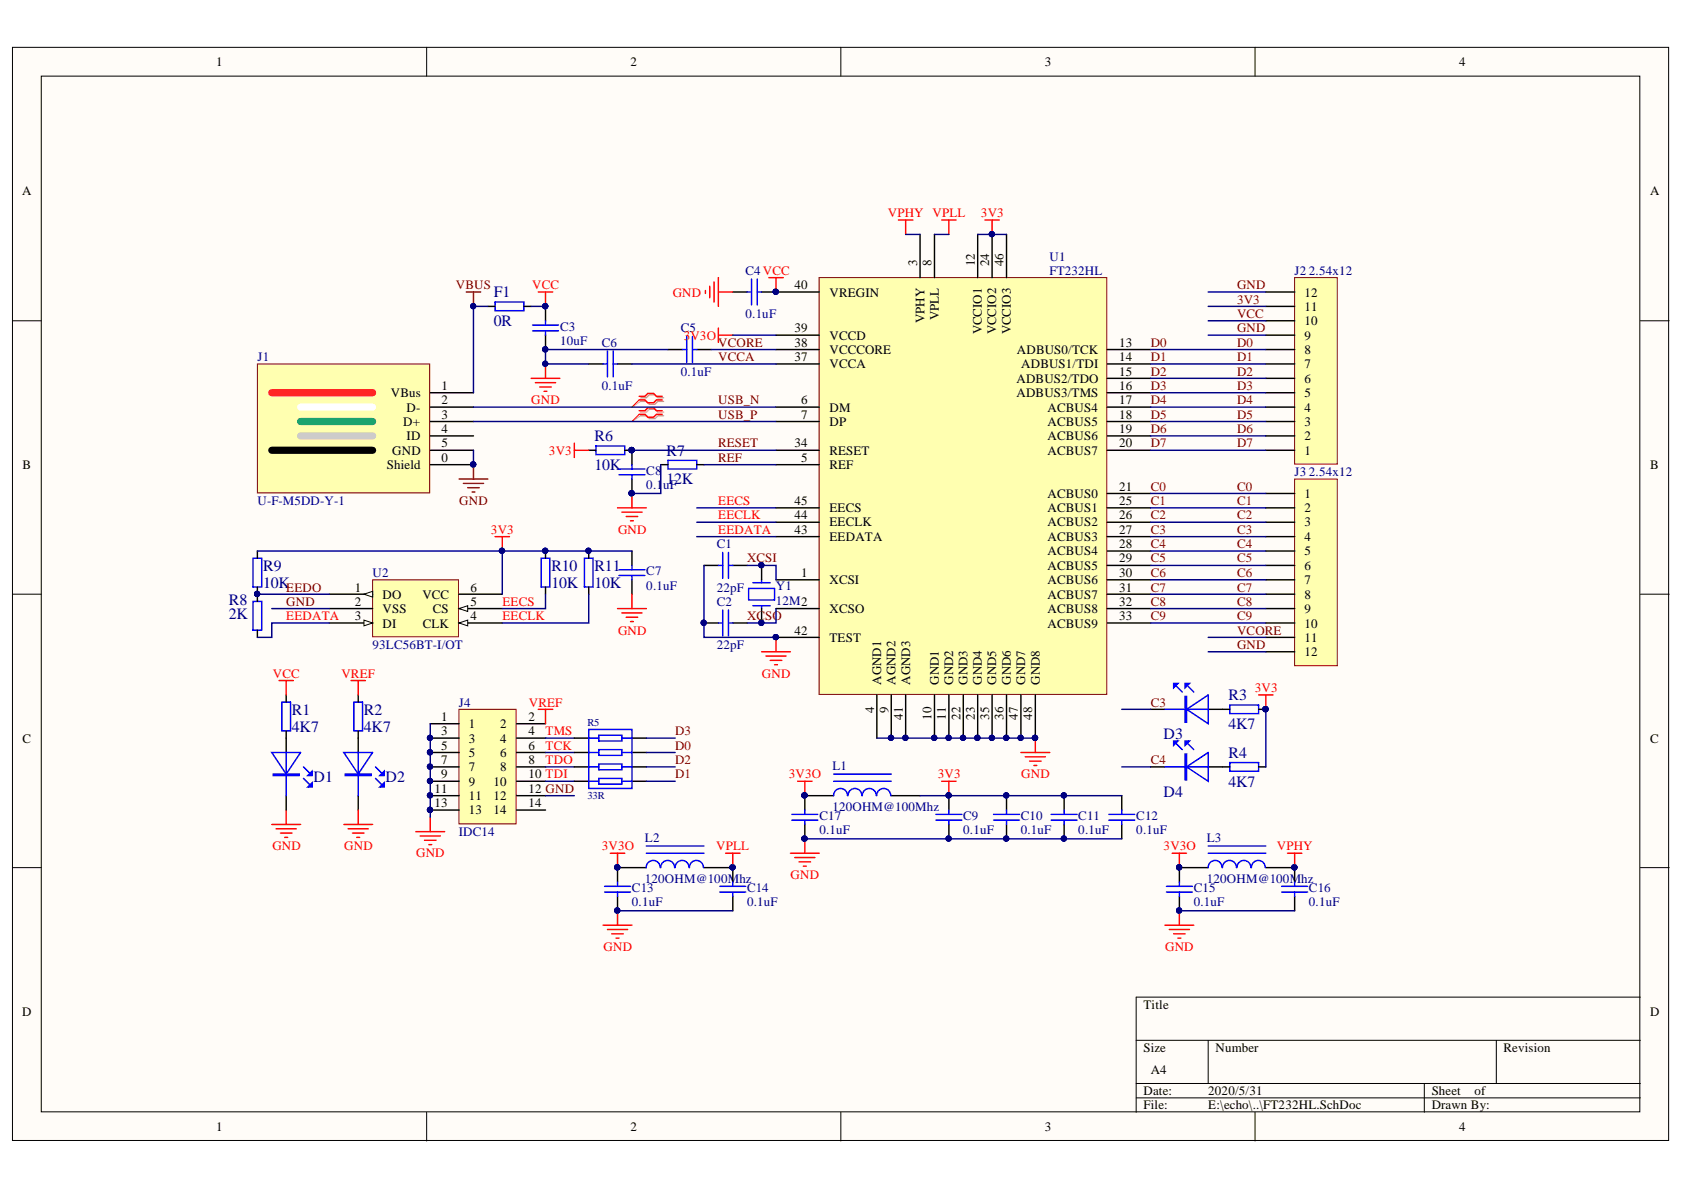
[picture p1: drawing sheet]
<svg xmlns="http://www.w3.org/2000/svg" width="297mm" height="210mm" viewBox="0 0 297 210" stroke-linecap="round" stroke-linejoin="round" font-family="sans-serif">
<defs><g id="words">
<g font-size="2.8" fill="#000080">
<text x="87.1" y="52.4">F1</text>
<text x="87.1" y="57.5">0R</text>
<text x="104.9" y="77.8">R6</text>
<text x="104.9" y="82.9">10K</text>
<text x="117.6" y="80.4">R7</text>
<text x="117.6" y="85.4">12K</text>
<text x="46.4" y="100.6">R9</text>
<text x="97.3" y="100.6">R10</text>
<text x="104.9" y="100.6">R11</text>
<text x="40.3" y="106.7">R8</text>
<text x="46.4" y="103.7">10K</text>
<text x="97.3" y="103.7">10K</text>
<text x="104.9" y="103.7">10K</text>
<text x="40.3" y="109.3">2K</text>
<text x="216.7" y="123.5">R3</text>
<text x="51.5" y="126.1">R1</text>
<text x="51.5" y="129.1">4K7</text>
<text x="64.2" y="126.1">R2</text>
<text x="64.2" y="129.1">4K7</text>
<text x="205.3" y="130.4">D3</text>
<text x="216.7" y="128.6">4K7</text>
<text x="55.3" y="138">D1</text>
<text x="68" y="138">D2</text>
<text x="216.7" y="133.7">R4</text>
<text x="205.3" y="140.5">D4</text>
<text x="216.7" y="138.7">4K7</text>
</g>
<g font-size="2.3">
<text x="38.1" y="11.7">1</text>
<text x="111.2" y="11.7">2</text>
<text x="184.3" y="11.7">3</text>
<text x="257.4" y="11.7">4</text>
<text x="3.9" y="34.5">A</text>
<text x="291.1" y="34.5">A</text>
<text x="161.8" y="46.9" transform="rotate(-90 161.8 46.9)">3</text>
<text x="164.3" y="46.9" transform="rotate(-90 164.3 46.9)">8</text>
<text x="171.9" y="46.9" transform="rotate(-90 171.9 46.9)">12</text>
<text x="174.5" y="46.9" transform="rotate(-90 174.5 46.9)">24</text>
<text x="177" y="46.9" transform="rotate(-90 177 46.9)">46</text>
<text x="140.1" y="51">40</text>
<text x="146.3" y="52.3">VREGIN</text>
<text x="230.1" y="52.3">12</text>
<text x="140.1" y="58.6">39</text>
<text x="146.3" y="59.9">VCCD</text>
<text x="163.1" y="57" transform="rotate(-90 163.1 57)">VPHY</text>
<text x="165.6" y="56.4" transform="rotate(-90 165.6 56.4)">VPLL</text>
<text x="173.2" y="59" transform="rotate(-90 173.2 59)">VCCIO1</text>
<text x="175.7" y="59" transform="rotate(-90 175.7 59)">VCCIO2</text>
<text x="178.3" y="59" transform="rotate(-90 178.3 59)">VCCIO3</text>
<text x="230.1" y="59.9">9</text>
<text x="230.1" y="57.4">10</text>
<text x="230.1" y="54.8">11</text>
<text x="140.1" y="61.2">38</text>
<text x="140.1" y="63.7">37</text>
<text x="146.3" y="62.4">VCCCORE</text>
<text x="146.3" y="65">VCCA</text>
<text x="179.4" y="62.4">ADBUS0/TCK</text>
<text x="180.1" y="65">ADBUS1/TDI</text>
<text x="197.4" y="63.7">14</text>
<text x="197.4" y="61.2">13</text>
<text x="230.1" y="65">7</text>
<text x="230.1" y="62.4">8</text>
<text x="68.9" y="70.1">VBus</text>
<text x="77.9" y="68.8">1</text>
<text x="77.9" y="71.3">2</text>
<text x="141.3" y="71.3">6</text>
<text x="179.3" y="70.1">ADBUS3/TMS</text>
<text x="179.3" y="67.5">ADBUS2/TDO</text>
<text x="197.4" y="71.3">17</text>
<text x="197.4" y="68.8">16</text>
<text x="197.4" y="66.2">15</text>
<text x="230.1" y="70.1">5</text>
<text x="230.1" y="67.5">6</text>
<text x="71.1" y="75.1">D+</text>
<text x="71.7" y="72.6">D-</text>
<text x="71.7" y="77.7">ID</text>
<text x="77.9" y="73.9">3</text>
<text x="77.9" y="76.4">4</text>
<text x="141.3" y="73.9">7</text>
<text x="146.3" y="72.6">DM</text>
<text x="146.3" y="75.1">DP</text>
<text x="184.8" y="72.6">ACBUS4</text>
<text x="184.8" y="75.1">ACBUS5</text>
<text x="184.8" y="77.7">ACBUS6</text>
<text x="197.4" y="73.9">18</text>
<text x="197.4" y="76.4">19</text>
<text x="230.1" y="77.7">2</text>
<text x="230.1" y="75.1">3</text>
<text x="230.1" y="72.6">4</text>
<text x="4" y="82.7">B</text>
<text x="68.2" y="82.7">Shield</text>
<text x="69.2" y="80.2">GND</text>
<text x="77.9" y="78.9">5</text>
<text x="77.9" y="81.5">0</text>
<text x="140.1" y="78.9">34</text>
<text x="141.3" y="81.5">5</text>
<text x="146.3" y="80.2">RESET</text>
<text x="146.3" y="82.7">REF</text>
<text x="184.8" y="80.2">ACBUS7</text>
<text x="197.4" y="78.9">20</text>
<text x="230.1" y="80.2">1</text>
<text x="291.1" y="82.7">B</text>
<text x="140.1" y="89.1">45</text>
<text x="184.8" y="87.8">ACBUS0</text>
<text x="197.4" y="89.1">25</text>
<text x="197.4" y="86.5">21</text>
<text x="230.1" y="87.8">1</text>
<text x="140.1" y="91.6">44</text>
<text x="140.1" y="94.1">43</text>
<text x="146.3" y="90.3">EECS</text>
<text x="146.3" y="92.9">EECLK</text>
<text x="146.3" y="95.4">EEDATA</text>
<text x="184.8" y="90.3">ACBUS1</text>
<text x="184.8" y="92.9">ACBUS2</text>
<text x="184.8" y="95.4">ACBUS3</text>
<text x="197.4" y="91.6">26</text>
<text x="197.4" y="94.1">27</text>
<text x="230.1" y="90.3">2</text>
<text x="230.1" y="92.9">3</text>
<text x="230.1" y="95.4">4</text>
<text x="141.3" y="101.7">1</text>
<text x="184.8" y="97.9">ACBUS4</text>
<text x="184.8" y="100.5">ACBUS5</text>
<text x="197.4" y="96.7">28</text>
<text x="197.4" y="99.2">29</text>
<text x="197.4" y="101.7">30</text>
<text x="230.1" y="97.9">5</text>
<text x="230.1" y="100.5">6</text>
<text x="62.6" y="104.4">1</text>
<text x="62.6" y="106.9">2</text>
<text x="67.5" y="105.6">DO</text>
<text x="74.5" y="105.6">VCC</text>
<text x="83" y="106.9">5</text>
<text x="83" y="104.4">6</text>
<text x="146.3" y="103">XCSI</text>
<text x="184.8" y="103">ACBUS6</text>
<text x="184.8" y="105.6">ACBUS7</text>
<text x="197.4" y="104.4">31</text>
<text x="197.4" y="106.9">32</text>
<text x="230.1" y="103">7</text>
<text x="230.1" y="105.6">8</text>
<text x="62.6" y="109.4">3</text>
<text x="67.5" y="108.2">VSS</text>
<text x="67.5" y="110.7">DI</text>
<text x="74.6" y="110.7">CLK</text>
<text x="76.4" y="108.2">CS</text>
<text x="83" y="109.4">4</text>
<text x="140.1" y="112">42</text>
<text x="146.3" y="108.2">XCSO</text>
<text x="146.3" y="113.2">TEST</text>
<text x="184.8" y="108.2">ACBUS8</text>
<text x="184.8" y="110.7">ACBUS9</text>
<text x="197.4" y="109.4">33</text>
<text x="230.1" y="108.2">9</text>
<text x="230.1" y="110.7">10</text>
<text x="230.1" y="113.2">11</text>
<text x="230.1" y="115.8">12</text>
<text x="154.2" y="125.7" transform="rotate(-90 154.2 125.7)">4</text>
<text x="155.4" y="120.8" transform="rotate(-90 155.4 120.8)">AGND1</text>
<text x="156.7" y="125.7" transform="rotate(-90 156.7 125.7)">9</text>
<text x="158" y="120.8" transform="rotate(-90 158 120.8)">AGND2</text>
<text x="160.5" y="120.8" transform="rotate(-90 160.5 120.8)">AGND3</text>
<text x="165.6" y="120.8" transform="rotate(-90 165.6 120.8)">GND1</text>
<text x="168.1" y="120.8" transform="rotate(-90 168.1 120.8)">GND2</text>
<text x="170.7" y="120.8" transform="rotate(-90 170.7 120.8)">GND3</text>
<text x="173.2" y="120.8" transform="rotate(-90 173.2 120.8)">GND4</text>
<text x="175.7" y="120.8" transform="rotate(-90 175.7 120.8)">GND5</text>
<text x="178.3" y="120.8" transform="rotate(-90 178.3 120.8)">GND6</text>
<text x="180.8" y="120.8" transform="rotate(-90 180.8 120.8)">GND7</text>
<text x="183.4" y="120.8" transform="rotate(-90 183.4 120.8)">GND8</text>
<text x="4" y="131">C</text>
<text x="77.8" y="127.2">1</text>
<text x="77.8" y="129.7">3</text>
<text x="82.7" y="128.4">1</text>
<text x="82.7" y="131">3</text>
<text x="88.2" y="128.4">2</text>
<text x="88.2" y="131">4</text>
<text x="93.2" y="127.2">2</text>
<text x="93.2" y="129.7">4</text>
<text x="159.2" y="126.9" transform="rotate(-90 159.2 126.9)">41</text>
<text x="164.3" y="126.9" transform="rotate(-90 164.3 126.9)">10</text>
<text x="166.9" y="126.9" transform="rotate(-90 166.9 126.9)">11</text>
<text x="169.4" y="126.9" transform="rotate(-90 169.4 126.9)">22</text>
<text x="171.9" y="126.9" transform="rotate(-90 171.9 126.9)">23</text>
<text x="174.5" y="126.9" transform="rotate(-90 174.5 126.9)">35</text>
<text x="177" y="126.9" transform="rotate(-90 177 126.9)">36</text>
<text x="179.5" y="126.9" transform="rotate(-90 179.5 126.9)">47</text>
<text x="182.1" y="126.9" transform="rotate(-90 182.1 126.9)">48</text>
<text x="291.1" y="131">C</text>
<text x="77.8" y="132.2">5</text>
<text x="77.8" y="134.8">7</text>
<text x="77.8" y="137.3">9</text>
<text x="82.7" y="133.5">5</text>
<text x="82.7" y="136">7</text>
<text x="88.2" y="133.5">6</text>
<text x="88.2" y="136">8</text>
<text x="93.2" y="132.2">6</text>
<text x="93.2" y="134.8">8</text>
<text x="93.2" y="137.3">10 TDI</text>
<text x="76.6" y="139.8">11</text>
<text x="76.6" y="142.4">13</text>
<text x="82.7" y="138.6">9</text>
<text x="82.7" y="141.1">11</text>
<text x="82.7" y="143.6">13</text>
<text x="87" y="138.6">10</text>
<text x="87" y="141.1">12</text>
<text x="87" y="143.6">14</text>
<text x="93.2" y="139.8">12 GND</text>
<text x="93.2" y="142.4">14</text>
<text x="3.9" y="179.2">D</text>
<text x="201.7" y="177.9">Title</text>
<text x="291.1" y="179.2">D</text>
<text x="201.7" y="185.6">Size</text>
<text x="214.4" y="185.6">Number</text>
<text x="265.2" y="185.6">Revision</text>
<text x="203" y="189.4">A4</text>
<text x="201.7" y="193.2">Date:</text>
<text x="201.7" y="195.7">File:</text>
<text x="213.1" y="193.2">2020/5/31</text>
<text x="213.1" y="195.7">E:\echo\..\FT232HL.SchDoc</text>
<text x="252.5" y="193.2">Sheet</text>
<text x="252.5" y="195.7">Drawn By:</text>
<text x="260.1" y="193.2">of</text>
<text x="38.1" y="199.5">1</text>
<text x="111.2" y="199.5">2</text>
<text x="184.3" y="199.5">3</text>
<text x="257.4" y="199.5">4</text>
</g>
<g font-size="2.3" fill="#f00">
<text x="156.6" y="38.3">VPHY VPLL</text>
<text x="173" y="38.3">3V3</text>
<text x="93.9" y="51">VCC</text>
<text x="118.7" y="52.3">GND</text>
<text x="120.6" y="59.9">3</text>
<text x="121.8" y="59.9">V3O</text>
<text x="93.7" y="71.3">GND</text>
<text x="96.8" y="80.2">3V3</text>
<text x="126.7" y="89.1">EECS</text>
<text x="86.6" y="94.1">3V3</text>
<text x="109" y="94.1">GND</text>
<text x="126.7" y="94.1">EEDATA</text>
<text x="126.7" y="91.6">EECLK</text>
<text x="88.6" y="106.9">EECS</text>
<text x="50.5" y="109.4">EEDATA</text>
<text x="88.6" y="109.4">EECLK</text>
<text x="109" y="112">GND</text>
<text x="48.1" y="119.6">VCC</text>
<text x="60.2" y="119.6">VREF</text>
<text x="134.4" y="119.6">GND</text>
<text x="93.3" y="124.6">VREF</text>
<text x="221.3" y="122.1">3V3</text>
<text x="96.2" y="129.7">TMS</text>
<text x="96.2" y="132.2">TCK</text>
<text x="96.2" y="134.8">TDO</text>
<text x="139.1" y="137.3">3V3O</text>
<text x="165.4" y="137.3">3V3</text>
<text x="180.1" y="137.3">GND</text>
<text x="48" y="150">GND</text>
<text x="60.7" y="150">GND</text>
<text x="106.1" y="150">3V3O</text>
<text x="126.4" y="150">VPLL</text>
<text x="205.3" y="150">3V3O</text>
<text x="225.2" y="150">VPHY</text>
<text x="73.4" y="151.2">GND</text>
<text x="139.5" y="155.1">GND</text>
<text x="106.5" y="167.8">GND</text>
<text x="205.5" y="167.8">GND</text>
</g>
<g font-size="2.3" fill="#000080">
<text x="185.1" y="46">U1</text>
<text x="131.5" y="48.5">C4VCC</text>
<text x="185.1" y="48.5">FT232HL</text>
<text x="228.3" y="48.5">J2</text>
<text x="230.9" y="48.5">2.54x12</text>
<text x="98.8" y="58.4">C3</text>
<text x="120.1" y="58.6">C5</text>
<text x="131.5" y="56.1">0.1uF</text>
<text x="45.4" y="63.7">J1</text>
<text x="98.8" y="60.9">10uF</text>
<text x="106.1" y="61.2">C6</text>
<text x="106.1" y="68.8">0.1uF</text>
<text x="120.1" y="66.2">0.1uF</text>
<text x="114" y="83.7">C8</text>
<text x="228.3" y="84">J3</text>
<text x="230.9" y="84">2.54x12</text>
<text x="45.4" y="89.1">U-F-M5DD-Y-1</text>
<text x="114" y="86.3">0.1</text>
<text x="117" y="86.3">uF</text>
<text x="65.7" y="101.7">U2</text>
<text x="114" y="101.5">C7</text>
<text x="126.4" y="96.7">C1</text>
<text x="114" y="104.1">0.1uF</text>
<text x="126.4" y="106.9">C2</text>
<text x="126.4" y="104.4">22pF</text>
<text x="136.8" y="104.1">Y1</text>
<text x="136.8" y="106.6">12M2</text>
<text x="65.7" y="114.5">93LC56BT-I/OT</text>
<text x="126.4" y="114.5">22pF</text>
<text x="80.9" y="124.6">J4</text>
<text x="146.8" y="135.8">L1</text>
<text x="146.8" y="143.1">120OHM@100Mhz</text>
<text x="80.9" y="147.4">IDC14</text>
<text x="113.7" y="148.5">L2</text>
<text x="144.5" y="144.7">C17</text>
<text x="144.5" y="147.2">0.1uF</text>
<text x="169.9" y="144.7">C9</text>
<text x="169.9" y="147.2">0.1uF</text>
<text x="180.1" y="144.7">C10</text>
<text x="180.1" y="147.2">0.1uF</text>
<text x="190.2" y="144.7">C11</text>
<text x="190.2" y="147.2">0.1uF</text>
<text x="200.4" y="144.7">C12</text>
<text x="200.4" y="147.2">0.1uF</text>
<text x="212.9" y="148.5">L3</text>
<text x="113.7" y="155.8">120OHM@100Mhz</text>
<text x="212.9" y="155.8">120OHM@100Mhz</text>
<text x="111.5" y="157.3">C13</text>
<text x="111.5" y="159.9">0.1uF</text>
<text x="131.8" y="157.3">C14</text>
<text x="131.8" y="159.9">0.1uF</text>
<text x="210.6" y="157.3">C15</text>
<text x="210.6" y="159.9">0.1uF</text>
<text x="230.9" y="157.3">C16</text>
<text x="230.9" y="159.9">0.1uF</text>
</g>
<g font-size="2.3" fill="#800000">
<text x="80.4" y="51">VBUS</text>
<text x="218.2" y="53.6">3V3</text>
<text x="218.2" y="51">GND</text>
<text x="218.2" y="58.6">GND</text>
<text x="218.2" y="56.1">VCC</text>
<text x="126.7" y="61.2">VCORE</text>
<text x="126.7" y="63.7">VCCA</text>
<text x="203" y="61.2">D0</text>
<text x="203" y="63.7">D1</text>
<text x="218.2" y="61.2">D0</text>
<text x="218.2" y="63.7">D1</text>
<text x="126.7" y="71.3">USB_N</text>
<text x="203" y="71.3">D4</text>
<text x="203" y="66.2">D2</text>
<text x="203" y="68.8">D3</text>
<text x="218.2" y="66.2">D2</text>
<text x="218.2" y="68.8">D3</text>
<text x="218.2" y="71.3">D4</text>
<text x="126.7" y="73.9">USB_P</text>
<text x="203" y="73.9">D5</text>
<text x="203" y="76.4">D6</text>
<text x="218.2" y="73.9">D5</text>
<text x="218.2" y="76.4">D6</text>
<text x="126.7" y="81.5">REF</text>
<text x="126.7" y="78.9">RESET</text>
<text x="203" y="78.9">D7</text>
<text x="218.2" y="78.9">D7</text>
<text x="81" y="89.1">GND</text>
<text x="203" y="86.5">C0</text>
<text x="203" y="89.1">C1</text>
<text x="218.2" y="86.5">C0</text>
<text x="218.2" y="89.1">C1</text>
<text x="203" y="91.6">C2</text>
<text x="203" y="94.1">C3</text>
<text x="218.2" y="91.6">C2</text>
<text x="218.2" y="94.1">C3</text>
<text x="131.8" y="99.2">XCSI</text>
<text x="203" y="96.7">C4</text>
<text x="203" y="99.2">C5</text>
<text x="203" y="101.7">C6</text>
<text x="218.2" y="96.7">C4</text>
<text x="218.2" y="99.2">C5</text>
<text x="218.2" y="101.7">C6</text>
<text x="50.5" y="106.9">GND</text>
<text x="50.5" y="104.4">EEDO</text>
<text x="203" y="104.4">C7</text>
<text x="203" y="106.9">C8</text>
<text x="218.2" y="104.4">C7</text>
<text x="218.2" y="106.9">C8</text>
<text x="131.8" y="109.4">XCSO</text>
<text x="203" y="109.4">C9</text>
<text x="218.2" y="109.4">C9</text>
<text x="218.2" y="112">VCORE</text>
<text x="218.2" y="114.5">GND</text>
<text x="203" y="124.6">C3</text>
<text x="119.1" y="129.7">D3</text>
<text x="119.1" y="132.2">D0</text>
<text x="119.1" y="137.3">D1</text>
<text x="119.1" y="134.8">D2</text>
<text x="203" y="134.8">C4</text>
</g>
<g font-size="1.9" fill="#000080">
<text x="103.6" y="128">R5</text>
<text x="103.6" y="140.9">33R</text>
</g>
</g></defs>
<g fill="#fffcf8" stroke="#000" stroke-width=".18">
<path d="M2.2 8.4h292.1v192.8h-292.1z"/>
<path d="M7.3 13.4h281.9v182.7h-281.9z"/>
</g>
<g fill="none" stroke="#000" stroke-width=".18">
<path d="M75.3 8.4v5M148.3 8.4v5M221.4 8.4v5M2.2 56.6h5.1M289.3 56.6h5.1M2.2 104.8h5.1M289.3 104.8h5.1M2.2 153h5.1M289.3 153h5.1M289.3 175.9h-88.9v20.3M75.3 196.2v5.1M148.3 196.2v5.1"/>
<path d="M200.4 183.5h88.9M200.4 191.1h88.9M200.4 193.7h88.9M213.1 183.5v7.6M221.4 196.2v5.1M251.2 191.1v5.1M263.9 183.5v7.6"/>
</g>
<path d="M144.5 49h50.7v73.5h-50.7z" fill="#ffffb0" stroke="#800000" stroke-width=".18"/>
<g fill="none" stroke="#000" stroke-width=".25">
<path d="M96.2 54v2.6M96.2 59.1v2.6M129.3 51.5h2.5M134.3 51.5h10.2M136.9 59.1h7.6M162.3 41.4v7.6M164.8 41.4v7.6M172.5 41.4v7.6M175 41.4v7.6M177.5 41.4v7.6M103.8 64.2h2.6M103.8 79.4h1.3"/>
<path d="M108.9 64.2h2.6M110.2 79.4h1.3v2.6M117.8 61.7h2.6M122.9 61.7h2.5M136.9 61.7h7.6M136.9 64.2h7.6M136.9 71.8h7.6M136.9 74.3h7.6M136.9 79.4h7.6M195.3 61.7h7.6M195.3 64.2h7.6M195.3 71.8h7.6"/>
<path d="M195.3 74.3h7.6M195.3 79.4h7.6M195.3 76.9h7.6M195.3 69.3h7.6M195.3 66.7h7.6M45.4 97.2v1.3M96.2 97.2v1.3M103.8 97.2v1.3M111.5 84.5v2.5M111.5 97.2v2.5M116.5 82h1.3M122.9 82h1.3"/>
<path d="M124.2 99.7h2.5M129.3 99.7h2.5M136.9 82h7.6M136.9 89.6h7.6M136.9 92.1h7.6M136.9 94.7h7.6M195.3 89.6h7.6M195.3 92.1h7.6M195.3 94.7h7.6M195.3 97.2h7.6M195.3 99.7h7.6M195.3 87h7.6"/>
<path d="M45.4 103.5v2.6M45.4 111.2v1.2M96.2 103.5v1.3M103.8 103.5v1.3M111.5 102.3v2.5M124.2 109.9h2.5M129.3 109.9h2.5M136.9 102.3h7.6M136.9 107.3h7.6M136.9 112.4h7.6M195.3 102.3h7.6M195.3 107.3h7.6"/>
<path d="M195.3 104.8h7.6M195.3 109.9h7.6M50.5 122.6v1.2M50.5 128.9v1.3M63.2 122.6v1.2M63.2 128.9v1.3M154.7 122.6v7.6M157.2 122.6v7.6M159.7 122.6v7.6M164.8 122.6v7.6M167.4 122.6v7.6M169.9 122.6v7.6"/>
<path d="M172.5 122.6v7.6M175 122.6v7.6M177.5 122.6v7.6M180.1 122.6v7.6M182.6 122.6v7.6M108.9 158.1v2.6M114 153h-5.1v2.6M124.2 153h5.1v2.6M129.3 158.1v2.6M142 145.4v2.6M147 140.3h-5v2.6M157.2 140.3h5.1"/>
<path d="M167.4 140.3v2.6M167.4 145.4v2.6M177.5 140.3v2.6M177.5 145.4v2.6M187.7 140.3v2.6M187.7 145.4v2.6M197.9 140.3v2.6M197.9 145.4v2.6M208 158.1v2.6M213.1 153h-5.1v2.6M223.3 153h5.1v2.6M228.4 158.1v2.6"/>
</g>
<g fill="#000080" stroke="#000080" stroke-width=".18">
<circle cx="136.8" cy="51.5" r=".46"/>
<circle cx="136.8" cy="112.4" r=".46"/>
<circle cx="157.2" cy="130.1" r=".46"/>
<circle cx="159.7" cy="130.1" r=".46"/>
<circle cx="164.8" cy="130.1" r=".46"/>
<circle cx="167.3" cy="130.1" r=".46"/>
<circle cx="169.9" cy="130.1" r=".46"/>
<circle cx="172.4" cy="130.1" r=".46"/>
<circle cx="174.9" cy="130.1" r=".46"/>
<circle cx="177.5" cy="130.1" r=".46"/>
<circle cx="180" cy="130.1" r=".46"/>
<circle cx="182.6" cy="130.1" r=".46"/>
<circle cx="174.9" cy="41.3" r=".46"/>
<circle cx="124.1" cy="109.8" r=".46"/>
<circle cx="111.4" cy="79.4" r=".47"/>
<circle cx="111.4" cy="87" r=".47"/>
<circle cx="96.2" cy="64.2" r=".46"/>
<circle cx="96.2" cy="54" r=".46"/>
<circle cx="96.2" cy="61.6" r=".46"/>
<circle cx="96.2" cy="97.1" r=".46"/>
<circle cx="103.8" cy="97.1" r=".46"/>
<circle cx="45.3" cy="104.8" r=".46"/>
<circle cx="88.5" cy="97.1" r=".46"/>
<circle cx="141.9" cy="140.3" r=".46"/>
<circle cx="141.9" cy="147.9" r=".46"/>
<circle cx="167.3" cy="140.3" r=".46"/>
<circle cx="167.3" cy="147.9" r=".46"/>
<circle cx="177.5" cy="140.3" r=".46"/>
<circle cx="177.5" cy="147.9" r=".46"/>
<circle cx="187.7" cy="140.3" r=".46"/>
<circle cx="187.7" cy="147.9" r=".46"/>
<circle cx="108.9" cy="153" r=".46"/>
<circle cx="108.9" cy="160.6" r=".46"/>
<circle cx="129.2" cy="153" r=".46"/>
<circle cx="208" cy="153" r=".46"/>
<circle cx="208" cy="160.6" r=".46"/>
<circle cx="228.3" cy="153" r=".46"/>
</g>
<g fill="none" stroke="#f00" stroke-width=".25">
<path d="M158.5 38.8h2.5M159.7 38.8v2.6M166.1 38.8h2.5M167.4 38.8v2.6M173.7 38.8h2.6M175 38.8v2.6M95 51.5h2.5M96.2 51.5v2.5M124.4 51.3v.5M125.2 50.5v2M126 49.7v3.6M126.7 49v5"/>
<path d="M126.7 57.8v2.6M126.7 59.1h2.6M126.7 51.5h2.6M135.6 49h2.5M136.9 49v2.5M93.7 66.7h5.1M94.4 67.5h3.6M95.2 68.3h2M96 69h.5M96.2 64.2v2.5M101.3 78.2v2.5M101.3 79.4h2.5"/>
<path d="M87.3 94.7h2.6M88.6 94.7v2.5M108.9 89.6h5.1M109.7 90.3h3.5M110.5 91.1h2M111.2 91.9h.5M111.5 87v2.6M134.3 115h5.1M135.1 115.7h3.6M135.9 116.5h2M136.6 117.2h.5M136.9 112.4v2.6"/>
<path d="M140.7 137.8h2.5M142 137.8v2.5M166.1 137.8h2.5M167.4 137.8v2.5M180.1 132.7h5.1M180.8 133.5h3.6M181.6 134.3h2M182.4 135h.5M182.6 130.2v2.5M47.9 145.4h5.1M48.7 146.2h3.6M49.5 146.9h2"/>
<path d="M50.2 147.7h.5M50.5 142.9v2.5M107.7 150.5h2.5M108.9 150.5v2.5M128 150.5h2.5M129.3 150.5v2.5M139.4 150.5h5.1M140.2 151.3h3.5M140.9 152h2.1M141.7 152.8h.5M142 148v2.5M206.8 150.5h2.5"/>
<path d="M208 150.5v2.5M227.1 150.5h2.5M228.4 150.5v2.5M106.4 163.2h5.1M107.1 164h3.6M107.9 164.7h2M108.7 165.5h.5M108.9 160.7v2.5M205.5 163.2h5.1M206.3 164h3.5M207 164.7h2M207.8 165.5h.5"/>
<path d="M208 160.7v2.5"/>
</g>
<g fill="none" stroke="#00f" stroke-width=".25">
<path d="M93.9 58.4h4.6M93.9 57.3h4.6M96.2 56.6v.7M96.2 58.4v.7M121.1 59.4v4.5M122.1 59.4v4.5M131.8 51.5h.8M132.6 49.2v4.6M133.6 51.5h.7M133.6 49.2v4.6M105.1 78.7h5.1v1.5h-5.1zM106.4 64.2h.7"/>
<path d="M107.1 61.9v4.6M108.2 64.2h.7M108.2 61.9v4.6M120.4 61.7h.7M122.1 61.7h.8M44.6 98.5h1.6v5h-1.6zM95.5 98.5h1.5v5h-1.5zM103.1 98.5h1.5v5h-1.5zM109.2 82.7h4.6M109.2 83.7h4.6M111.5 82v.7M111.5 83.7v.8"/>
<path d="M111.5 99.7v.8M117.8 81.2h5.1v1.5h-5.1zM126.7 99.7h.8M127.5 97.4v4.6M128.5 97.4v4.6M128.5 99.7h.8M44.6 106.1h1.6v5.1h-1.6zM109.2 100.5h4.6M109.2 101.5h4.6M111.5 101.5v.8M126.7 109.9h.8M127.5 107.6v4.6"/>
<path d="M128.5 109.9h.8M128.5 107.6v4.6M49.7 123.8h1.5v5.1h-1.5zM62.4 123.8h1.5v5.1h-1.5zM147 137.8h10.2M147 136.5h10.2M106.6 157.4h4.6M106.6 156.3h4.6M108.9 155.6v.7M108.9 157.4v.7M114 150.5h10.2M114 149.2h10.2"/>
<path d="M116.4 153a1.23 1.23 0 0 0-1.2-1.2 1.23 1.23 0 0 0-1.2 1.2M119 153a1.22 1.22 0 0 0-1.2-1.2 1.22 1.22 0 0 0-1.2 1.2M121.5 153a1.22 1.22 0 0 0-1.2-1.2 1.22 1.22 0 0 0-1.2 1.2M124.1 153a1.23 1.23 0 0 0-1.3-1.2 1.23 1.23 0 0 0-1.2 1.2M127 157.4h4.5M127 156.3h4.5M129.3 155.6v.7M129.3 157.4v.7M139.7 144.7h4.5M139.7 143.6h4.5M142 142.9v.7M142 144.7v.7"/>
<path d="M149.5 140.3a1.22 1.22 0 0 0-1.2-1.2 1.22 1.22 0 0 0-1.3 1.2M152 140.3a1.22 1.22 0 0 0-1.2-1.2 1.22 1.22 0 0 0-1.2 1.2M154.6 140.3a1.23 1.23 0 0 0-1.3-1.2 1.23 1.23 0 0 0-1.2 1.2M157.1 140.3a1.23 1.23 0 0 0-1.2-1.2 1.23 1.23 0 0 0-1.3 1.2M165.1 144.7h4.6M165.1 143.6h4.6M167.4 142.9v.7M167.4 144.7v.7M175.3 144.7h4.5M175.3 143.6h4.5M177.5 142.9v.7M177.5 144.7v.7"/>
<path d="M185.4 144.7h4.6M185.4 143.6h4.6M187.7 142.9v.7M187.7 144.7v.7M195.6 144.7h4.6M195.6 143.6h4.6M197.9 142.9v.7M197.9 144.7v.7M205.7 157.4h4.6M205.7 156.3h4.6M208 155.6v.7M208 157.4v.7"/>
<path d="M213.1 150.5h10.2M213.1 149.2h10.2M215.6 153a1.22 1.22 0 0 0-1.3-1.2 1.22 1.22 0 0 0-1.2 1.2M218.1 153a1.23 1.23 0 0 0-1.2-1.2 1.23 1.23 0 0 0-1.3 1.2M220.6 153a1.22 1.22 0 0 0-1.2-1.2 1.22 1.22 0 0 0-1.2 1.2M223.2 153a1.22 1.22 0 0 0-1.2-1.2 1.22 1.22 0 0 0-1.3 1.2M226.1 157.4h4.5M226.1 156.3h4.5M228.4 155.6v.7M228.4 157.4v.7"/>
</g>
<path d="M80.9 125.1h10.1v20.2h-10.1z" fill="#ffffb0" stroke="#800000" stroke-width=".18"/>
<g fill="none" stroke="#000" stroke-width=".25">
<path d="M86.1 54h1.2M92.4 54h1.3M134.3 99.7v2.6M134.3 107.3v2.6M75.9 127.7h5.1M75.9 130.2h5.1M75.9 132.7h5.1M75.9 135.3h5.1M75.9 137.8h5.1M91.1 127.7h5.1M91.1 130.2h5.1M91.1 132.7h5.1"/>
<path d="M91.1 135.3h5.1M91.1 137.8h5.1M75.9 140.3h5.1M75.9 142.9h5.1M91.1 140.3h5.1M91.1 142.9h5.1"/>
</g>
<g fill="#000080" stroke="#000080" stroke-width=".18">
<circle cx="75.8" cy="130.1" r=".46"/>
<circle cx="75.8" cy="132.7" r=".46"/>
<circle cx="75.8" cy="135.2" r=".46"/>
<circle cx="75.8" cy="137.8" r=".46"/>
<circle cx="75.8" cy="140.3" r=".46"/>
<circle cx="75.8" cy="142.8" r=".46"/>
<circle cx="96.2" cy="61.6" r=".46"/>
<circle cx="96.2" cy="64.2" r=".46"/>
<circle cx="134.3" cy="99.7" r=".46"/>
<circle cx="134.3" cy="109.8" r=".46"/>
<circle cx="83.5" cy="54" r=".46"/>
</g>
<path d="M61.9 120h2.6M63.2 120v2.6M95 125.1h2.5M96.2 125.1v2.6M73.4 146.7h5M74.1 147.5h3.6M74.9 148.2h2M75.6 149h.5M75.9 144.2v2.5" fill="none" stroke="#f00" stroke-width=".25"/>
<g fill="none" stroke="#000080" stroke-width=".25">
<path d="M129.3 59.1h7.6M111.5 64.2h25.4M117.8 61.7h-21.6v2.5h7.6M125.4 61.7h11.5M122.9 94.7h14M122.9 92.1h14M122.9 89.6h14M124.2 82h12.7M75.9 127.7v16.5M96.2 130.2h5.1M96.2 132.7h5.1M96.2 135.3h5.1"/>
<path d="M96.2 137.8h5.1M96.2 140.3h5.1"/>
</g>
<path d="M87.3 53.3h5.1v1.5h-5.1zM132.1 103.8h4.5v2h-4.5zM132.8 106.8h3.1M132.8 102.8h3.1M134.3 102.3v.5M134.3 106.8v.5" fill="none" stroke="#00f" stroke-width=".25"/>
<path d="M82.2 51.5h2.6M83.5 51.5v2.5" fill="none" stroke="#800000" stroke-width=".25"/>
<path d="M45.4 64.2h30.4v22.7h-30.4z" fill="#ffffb0" stroke="#800000" stroke-width=".18"/>
<path d="M75.9 69.3h7.6M75.9 71.8h7.6M75.9 74.3h7.6M75.9 79.4h7.6M75.9 76.9h7.6M75.9 82h7.6M50.5 130.2v2.5M50.5 140.3v2.6" fill="none" stroke="#000" stroke-width=".25"/>
<path d="M47.9 69.3h17.8" fill="none" stroke="#ee0e22" stroke-width="1.3"/>
<path d="M53 71.8h12.7" fill="none" stroke="#fff" stroke-width="1.3"/>
<path d="M53 74.3h12.7" fill="none" stroke="#00a36e" stroke-width="1.3"/>
<path d="M47.9 79.4h17.8" fill="none" stroke="#000" stroke-width="1.3"/>
<circle cx="83.5" cy="81.9" r=".46" fill="#000080" stroke="#000080" stroke-width=".18"/>
<path d="M53 76.9h12.7" fill="none" stroke="#cacaca" stroke-width="1.3"/>
<path d="M81 84.5h5.1M81.7 85.3h3.6M82.5 86h2M83.3 86.8h.5M83.5 82v2.5" fill="none" stroke="#800000" stroke-width=".25"/>
<path d="M83.5 79.4v2.6" fill="none" stroke="#000080" stroke-width=".25"/>
<path d="M113 70.2h1l.5-.5h1l.5 .5h1.1M113 70.8h1l.5 .5h1l.5-.5h1.1M113 72.7h1l.5-.5h1l.5 .5h1.1M113 73.3h1l.5 .5h1l.5-.5h1.1" fill="none" stroke="#d0a19e" stroke-width=".25"/>
<path d="M113 70.8l-1.5 1M113 73.3l-1.5 1" fill="none" stroke="#d0a19e" stroke-width=".18"/>
<path d="M112.7 69.9h1.1l.5-.5h1l.5 .5h1M112.7 70.5h1.1l.5 .5h1l.5-.5h1M112.7 72.4h1.1l.5-.5h1l.5 .5h1M112.7 73.1h1.1l.5 .5h1l.5-.5h1" fill="none" stroke="#f00" stroke-width=".25"/>
<path d="M112.7 70.5l-1.2 1.3M112.7 73.1l-1.2 1.2" fill="none" stroke="#f00" stroke-width=".18"/>
<path d="M48.2 136.5h4.6v.3h-4.6zM48.2 136.7h4.6M50.5 132.7v7.6M53.5 137.3l1 1M53.5 135.3l1 1" fill="none" stroke="#00f" stroke-width=".25"/>
<path d="M54.3 138.8l.8-.7v.7z" fill="#00f"/>
<path d="M54.3 138.8l.8-.7v.7z" fill="none" stroke="#00f" stroke-width=".25"/>
<path d="M54.3 136.8l.8-.8v.8z" fill="#00f"/>
<path d="M47.9 132.7h5.1l-2.5 3.8zM54.3 136.8l.8-.8v.8zM60.9 136.5h4.6v.3h-4.6zM60.9 136.7h4.6M63.2 132.7v7.6M66.2 137.3l1.1 1M66.2 135.3l1.1 1" fill="none" stroke="#00f" stroke-width=".25"/>
<path d="M49.2 120h2.6M50.5 120v2.6" fill="none" stroke="#f00" stroke-width=".25"/>
<path d="M63.2 130.2v2.5M63.2 140.3v2.6" fill="none" stroke="#000" stroke-width=".25"/>
<path d="M67 138.8l.8-.7v.7z" fill="#00f"/>
<path d="M67 138.8l.8-.7v.7z" fill="none" stroke="#00f" stroke-width=".25"/>
<path d="M67 136.8l.8-.8v.8z" fill="#00f"/>
<g fill="none" stroke="#00f" stroke-width=".25">
<path d="M60.6 132.7h5.1l-2.5 3.8zM67 136.8l.8-.8v.8zM103.8 128.7h7.7v10.4h-7.7zM103.8 137.8h1.8M103.8 135.3h1.8M103.8 132.7h1.8M103.8 130.2h1.8M105.6 137.3h4.1v1h-4.1zM105.6 134.8h4.1v1h-4.1zM105.6 132.2h4.1v1h-4.1zM105.6 129.7h4.1v1h-4.1zM109.7 137.8h1.8"/>
<path d="M109.7 135.3h1.8M109.7 132.7h1.8M109.7 130.2h1.8"/>
</g>
<path d="M101.3 137.8h2.5M101.3 135.3h2.5M101.3 132.7h2.5M101.3 130.2h2.5M111.5 137.8h2.5M111.5 135.3h2.5M111.5 132.7h2.5M111.5 130.2h2.5" fill="none" stroke="#000" stroke-width=".25"/>
<path d="M142 148h55.9M162.3 140.3h35.6M108.9 160.7h20.4M208 160.7h20.4" fill="none" stroke="#000080" stroke-width=".25"/>
<g fill="#000080" stroke="#000080" stroke-width=".18">
<circle cx="187.7" cy="147.9" r=".46"/>
<circle cx="177.5" cy="147.9" r=".46"/>
<circle cx="167.3" cy="147.9" r=".46"/>
<circle cx="141.9" cy="147.9" r=".46"/>
<circle cx="167.3" cy="140.3" r=".46"/>
<circle cx="177.5" cy="140.3" r=".46"/>
<circle cx="187.7" cy="140.3" r=".46"/>
<circle cx="108.9" cy="160.6" r=".46"/>
<circle cx="208" cy="160.6" r=".46"/>
</g>
<path d="M60.6 145.4h5.1M61.4 146.2h3.6M62.2 146.9h2M62.9 147.7h.5M63.2 142.9v2.5" fill="none" stroke="#f00" stroke-width=".25"/>
<path d="M65.7 102.3h15.2v10h-15.2z" fill="#ffffb0" stroke="#800000" stroke-width=".18"/>
<path d="M58.1 104.8h7.6" fill="none" stroke="#000" stroke-width=".25"/>
<path d="M64.2 104.8l1.5-.5v1z" fill="#fffcf8"/>
<path d="M64.2 104.8l1.5-.5v1z" fill="none" stroke="#000" stroke-width=".18"/>
<path d="M58.1 107.3h7.6M81 109.9h7.6" fill="none" stroke="#000" stroke-width=".25"/>
<path d="M81 109.9l1.5-.5v1z" fill="#fffcf8"/>
<path d="M81 109.9l1.5-.5v1z" fill="none" stroke="#000" stroke-width=".18"/>
<path d="M81 107.3h7.6" fill="none" stroke="#000" stroke-width=".25"/>
<path d="M81 107.3l1.5-.5v1.1z" fill="#fffcf8"/>
<path d="M81 107.3l1.5-.5v1.1z" fill="none" stroke="#000" stroke-width=".18"/>
<path d="M58.1 109.9h7.6" fill="none" stroke="#000" stroke-width=".25"/>
<path d="M64.2 109.4l1.5 .5-1.5 .5z" fill="#fffcf8"/>
<path d="M64.2 109.4l1.5 .5-1.5 .5z" fill="none" stroke="#000" stroke-width=".18"/>
<path d="M81 104.8h7.6" fill="none" stroke="#000" stroke-width=".25"/>
<path d="M47.9 107.3h10.2M58.1 109.9h-10.2v2.5h-2.5M96.2 104.8v2.5h-7.6M103.8 104.8v5.1h-15.2" fill="none" stroke="#000080" stroke-width=".25"/>
<path d="M108.9 107.3h5.1M109.7 108.1h3.5M110.5 108.9h2M111.2 109.6h.5M111.5 104.8v2.5" fill="none" stroke="#f00" stroke-width=".25"/>
<path d="M228.4 84.5h7.5v32.9h-7.5z" fill="#ffffb0" stroke="#800000" stroke-width=".18"/>
<path d="M223.3 87h5.1M223.3 89.6h5.1M223.3 92.1h5.1M223.3 94.7h5.1M223.3 97.2h5.1M223.3 99.7h5.1M223.3 102.3h5.1M223.3 104.8h5.1M223.3 107.3h5.1M223.3 109.9h5.1M223.3 112.4h5.1M223.3 115h5.1" fill="none" stroke="#000" stroke-width=".25"/>
<path d="M228.4 49h7.5v32.9h-7.5z" fill="#ffffb0" stroke="#800000" stroke-width=".18"/>
<g fill="none" stroke="#000" stroke-width=".25">
<path d="M223.3 59.1h5.1M223.3 56.6h5.1M223.3 54h5.1M223.3 51.5h5.1M223.3 79.4h5.1M223.3 76.9h5.1M223.3 74.3h5.1M223.3 71.8h5.1M223.3 69.3h5.1M223.3 66.7h5.1M223.3 64.2h5.1M223.3 61.7h5.1"/>
<path d="M202.9 125.1h2.6M213.1 125.1h2.6"/>
</g>
<g fill="none" stroke="#000080" stroke-width=".25">
<path d="M86.1 54h-2.6v15.3M159.7 41.4h2.6M164.8 41.4h2.6M172.5 41.4h5M213.1 59.1h10.2M213.1 56.6h10.2M213.1 54h10.2M213.1 51.5h10.2M202.9 79.4h20.4M202.9 76.9h20.4M202.9 74.3h20.4M202.9 71.8h20.4"/>
<path d="M202.9 69.3h20.4M202.9 66.7h20.4M202.9 64.2h20.4M202.9 61.7h20.4M202.9 87h20.4M202.9 89.6h20.4M202.9 92.1h20.4M202.9 94.7h20.4M202.9 97.2h20.4M202.9 99.7h20.4M202.9 102.3h20.4M202.9 104.8h20.4"/>
<path d="M202.9 107.3h20.4M202.9 109.9h20.4M213.1 112.4h10.2M213.1 115h10.2M114 130.2h5.1M114 132.7h5.1M114 135.3h5.1M114 137.8h5.1M154.7 130.2h27.9"/>
</g>
<g fill="#000080" stroke="#000080" stroke-width=".18">
<circle cx="182.6" cy="130.1" r=".46"/>
<circle cx="180" cy="130.1" r=".46"/>
<circle cx="177.5" cy="130.1" r=".46"/>
<circle cx="174.9" cy="130.1" r=".46"/>
<circle cx="172.4" cy="130.1" r=".46"/>
<circle cx="169.9" cy="130.1" r=".46"/>
<circle cx="167.3" cy="130.1" r=".46"/>
<circle cx="164.8" cy="130.1" r=".46"/>
<circle cx="159.7" cy="130.1" r=".46"/>
<circle cx="157.2" cy="130.1" r=".46"/>
<circle cx="174.9" cy="41.3" r=".46"/>
<circle cx="83.5" cy="54" r=".46"/>
</g>
<path d="M205.5 125.1h7.6M207.5 121.1l1 1M209 122.8h.3v4.6h-.3zM209.2 122.8v4.6M209.6 121.1l1 1" fill="none" stroke="#00f" stroke-width=".25"/>
<path d="M207 120.5h.8l-.8 .8z" fill="#00f"/>
<path d="M207 120.5h.8l-.8 .8z" fill="none" stroke="#00f" stroke-width=".25"/>
<path d="M209 120.5h.8l-.8 .8z" fill="#00f"/>
<path d="M205.5 135.3h7.6M207.5 131.2l1 1M209 120.5h.8l-.8 .8zM209 133h.3v4.6h-.3zM209.2 133v4.6M209.3 125.1l3.8-2.5v5.1zM209.6 131.2l1 1" fill="none" stroke="#00f" stroke-width=".25"/>
<path d="M202.9 135.3h2.6M213.1 135.3h2.6" fill="none" stroke="#000" stroke-width=".25"/>
<path d="M207 130.7h.8l-.8 .8z" fill="#00f"/>
<path d="M207 130.7h.8l-.8 .8z" fill="none" stroke="#00f" stroke-width=".25"/>
<path d="M209 130.7h.8l-.8 .8z" fill="#00f"/>
<path d="M209 130.7h.8l-.8 .8zM209.3 135.3l3.8-2.6v5.1zM216.9 124.4h5.1v1.5h-5.1zM216.9 134.5h5.1v1.5h-5.1z" fill="none" stroke="#00f" stroke-width=".25"/>
<path d="M215.7 125.1h1.2M215.7 135.3h1.2M222 125.1h1.3M222 135.3h1.3" fill="none" stroke="#000" stroke-width=".25"/>
<g fill="#000080" stroke="#000080" stroke-width=".18">
<circle cx="223.2" cy="125.1" r=".47"/>
<circle cx="88.5" cy="97.1" r=".46"/>
<circle cx="96.2" cy="97.1" r=".46"/>
<circle cx="103.8" cy="97.1" r=".46"/>
<circle cx="45.3" cy="104.8" r=".46"/>
<circle cx="134.3" cy="109.8" r=".46"/>
<circle cx="134.3" cy="99.7" r=".46"/>
<circle cx="124.1" cy="109.8" r=".46"/>
<circle cx="136.8" cy="112.4" r=".46"/>
<circle cx="111.4" cy="79.4" r=".47"/>
<circle cx="111.4" cy="87" r=".47"/>
<circle cx="96.2" cy="54" r=".46"/>
</g>
<g fill="none" stroke="#000080" stroke-width=".25">
<path d="M93.7 54h2.5M83.5 71.8h53.4M83.5 74.3h53.4M111.5 79.4h25.4M45.4 97.2h43.2v7.6M88.6 97.2h22.9M116.5 82v5h-5M124.2 99.7v12.7h12.7M131.8 99.7h5.1v2.6M45.4 104.8h12.7M136.9 107.3v2.6h-5.1M197.9 135.3h5"/>
<path d="M197.9 125.1h5M223.3 125.1v10.2"/>
</g>
<path d="M222 122.6h2.5M223.3 122.6v2.5" fill="none" stroke="#f00" stroke-width=".25"/>
<use href="#words"/>
</svg>
